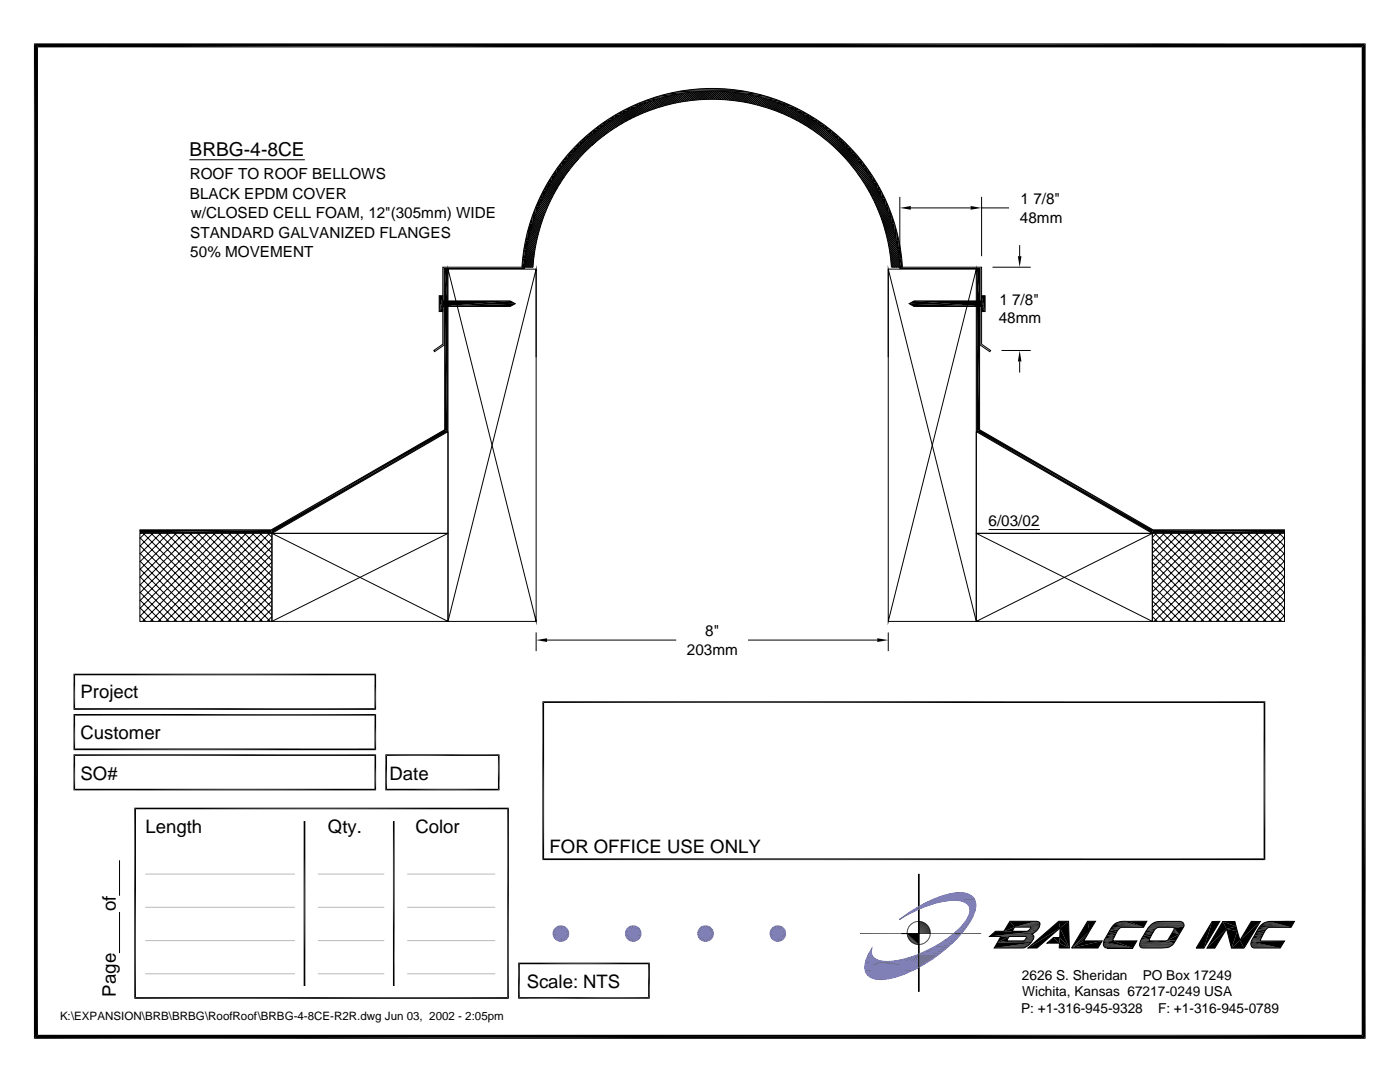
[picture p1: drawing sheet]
<svg xmlns="http://www.w3.org/2000/svg" width="279mm" height="216mm" viewBox="0 0 279 216" stroke-linecap="round" stroke-linejoin="round" font-family="sans-serif">
<defs><g id="words">
<text font-size="3.8" x="37.8" y="31.1">BRBG-4-8CE</text>
<g font-size="3.7">
<text x="16.1" y="139.3">Project</text>
<text x="16.1" y="147.4">Customer</text>
<text x="16.1" y="155.6">SO#</text>
<text x="77.7" y="155.6">Date</text>
<text x="29" y="166.3">Length</text>
<text x="65.4" y="166.3">Qty.</text>
<text x="82.9" y="166.3">Color</text>
<text x="109.7" y="170.2">FOR OFFICE USE ONLY</text>
<text x="23.1" y="181.9" transform="rotate(-90 23.1 181.9)">of</text>
<text x="105.1" y="197.2">Scale: NTS</text>
<text x="23.1" y="198.8" transform="rotate(-90 23.1 198.8)">Page</text>
</g>
<g font-size="3">
<text x="37.9" y="35.6">ROOF TO ROOF BELLOWS</text>
<text x="37.9" y="39.7">BLACK EPDM COVER</text>
<text x="203.7" y="40.7">1 7/8&quot;</text>
<text x="38" y="47.5">STANDARD GALVANIZED FLANGES</text>
<text x="38.1" y="43.6">w/CLOSED CELL FOAM, 12&quot;(305mm) WIDE</text>
<text x="203.5" y="44.4">48mm</text>
<text x="38" y="51.4">50% MOVEMENT</text>
<text x="199.3" y="64.5">48mm</text>
<text x="199.5" y="60.9">1 7/8&quot;</text>
<text x="197.3" y="105">6/03/02</text>
<text x="137.1" y="130.6">203mm</text>
<text x="140.8" y="127">8&quot;</text>
</g>
<g font-size="2.7">
<text x="203.9" y="195.5">2626 S. Sheridan</text>
<text x="228.1" y="195.5">PO Box 17249</text>
<text x="203.8" y="202.1">P: +1-316-945-9328</text>
<text x="204" y="198.8">Wichita, Kansas 67217-0249 USA</text>
<text x="231.1" y="202.1">F: +1-316-945-0789</text>
</g>
<text font-size="2.3" x="12" y="203.6">K:\EXPANSION\BRB\BRBG\RoofRoof\BRBG-4-8CE-R2R.dwg Jun 03, 2002 - 2:05pm</text>
</g></defs>
<g fill="none" stroke="#000" stroke-width=".2">
<path d="M130.7 20l-2.8 2.8-1.3-1.3M130.8 19.9l1.3 1.3M131.1 19.8l1.4 1.3M131.3 19.8l-2.7 2.7M131.4 19.7l1.4 1.3M131.7 19.6l1.4 1.4M131.8 19.6l-2.6 2.6-1.2-1.3M132 19.6l1.4 1.3M132.7 19.4l1.3 1.3M132.9 19.3l-2.5 2.5M132.9 19.3l1.4 1.4M133.3 19.2l1.3 1.4"/>
<path d="M133.4 19.2l-2.4 2.4M133.6 19.2l1.4 1.3M133.9 19.1l-2.3 2.3M133.9 19.1l1.4 1.4M134.2 19l1.4 1.4M134.4 19l-2.3 2.2M134.5 18.9l1.4 1.4M135.4 18.8l-2.2 2.1M135.5 18.8l1.4 1.4M135.8 18.7l-2.1 2.1-1.4-1.3-2.5 2.5M135.8 18.7l1.5 1.4M136 18.2h12.3"/>
<path d="M136.2 18.6l1.4 1.5M136.3 18.6l-2.1 2.1M136.7 18.5l-2 2.1M136.8 18.5l1.5 1.5M137.5 18.5l1.5 1.4M137.6 18.4l-1.9 2M137.7 17.8h8.8M137.9 18.4l1.5 1.5M138.1 18.4l-1.9 1.9M138.2 18.4l1.5 1.5M138.5 18.3l-1.9 1.9-1.4-1.4M138.7 20l-1.5-1.5-2 2"/>
<path d="M139.3 18.3l1.5 1.5M139.4 18.3l-1.9 1.8M139.5 17.7h5.3M139.7 18.2l1.5 1.6M139.8 18.2l-1.8 1.8-1.5-1.4M140 18.2l1.6 1.6M140.2 18.2l-1.8 1.8M140.4 18.2l1.6 1.6M140.6 18.2l-1.8 1.8M140.8 18.2l1.6 1.6M141 18.2l-1.7 1.7M141.1 18.2l1.7 1.6"/>
<path d="M141.4 18.2l-1.7 1.7M141.5 18.2l1.7 1.6M141.8 18.2l-1.7 1.7-1.5-1.6M141.9 18.2l1.7 1.6 1.5-1.5 1.9 1.8M142.2 18.2l-1.7 1.6-1.6-1.5-1.8 1.9M142.3 18.2l1.7 1.7 1.5-1.6M142.6 18.2l-1.7 1.6M142.7 18.2l1.7 1.7M143 18.2l-1.7 1.6M143.1 18.2l1.7 1.7M143.3 18.2l-1.6 1.6M143.5 18.2l1.7 1.7"/>
<path d="M143.7 18.2l-1.6 1.6M143.9 18.2l1.8 1.8M144.1 18.2l-1.6 1.6M144.3 18.2l1.8 1.8M144.4 18.2l-1.5 1.6M144.7 18.2l1.8 1.9M144.8 18.3l-1.5 1.5M145.6 18.3l1.8 1.9M145.9 18.4l-1.5 1.5M146 18.4l1.9 1.9M146.2 18.4l-1.5 1.5M146.4 18.4l2 1.9"/>
<path d="M146.6 18.4l-1.5 1.5M146.9 18.5l1.9 1.9 1.4-1.4M146.9 18.5l-1.5 1.5M147.3 18.5l-1.5 1.5M147.3 18.5l2 2M147.6 18.6l-1.5 1.4M147.8 18.6l2 2 1.4-1.3 2.4 2.4M147.9 18.6l-1.4 1.5M148.2 18.7l2.1 2M148.3 18.7l-1.5 1.4M148.6 18.7l-1.4 1.5M148.7 18.8l2.1 2.1"/>
<path d="M148.9 18.8l-1.4 1.4M149.2 18.8l2.2 2.2 1.3-1.3M149.3 18.8l-1.5 1.5M149.6 18.9l-1.4 1.4M149.7 18.9l2.2 2.2M149.9 19l-1.4 1.4M150.2 19l2.2 2.3M150.5 19.1l-1.3 1.4M150.7 19.2l2.3 2.3M150.9 19.2l-1.4 1.4M151.5 19.3l-1.4 1.4M151.7 19.4l2.5 2.5"/>
<path d="M151.8 19.4l-1.4 1.4M152.1 19.5l-1.4 1.3M152.2 19.6l2.6 2.5M152.4 19.6l-1.3 1.3M152.8 19.7l2.6 2.7M153 19.8l-1.3 1.3M153.3 19.9l-1.3 1.3M153.3 19.9l2.8 2.7M153.6 20l-1.3 1.3M37.8 31.9h23M108.1 39.9l1.2 1.2M108.2 39.6l1.3 1.3"/>
<path d="M108.4 39.3l1.2 1.3M108.5 39.1l1.2 1.2M108.6 38.8l1.3 1.3M108.7 38.6l1.3 1.2M108.9 38.3l1.2 1.3M109 38.1l1.2 1.2M109.1 37.8l1.3 1.2M109.3 37.6l1.2 1.2M109.4 37.3l1.2 1.2M109.6 37.1l1.2 1.2M109.7 36.8l1.2 1.2M109.8 36.6l1.3 1.2"/>
<path d="M109.9 40l-3.1 3.1M110 36.3l1.2 1.2M110.1 36.1l1.2 1.2M110.3 39.2l-3.3 3.3M110.3 35.9l1.2 1.1M110.4 35.6l1.2 1.2M110.6 35.4l1.2 1.2M110.7 38.4l-3.4 3.4M110.7 35.1l1.2 1.2M110.9 34.9l1.2 1.2M111 34.7l1.2 1.2M111.2 34.4l1.2 1.2"/>
<path d="M111.2 37.5l-3.7 3.7M111.4 34.2l1.1 1.2M111.5 34l1.2 1.2M111.7 33.8l1.2 1.1M111.8 36.5l-4 4M111.8 33.5l1.2 1.2M112 33.3l1.2 1.2M112.2 33.1l1.2 1.2M112.4 32.9l1.1 1.1M112.5 32.6l1.2 1.2M112.6 35.3l-4.4 4.5M112.7 32.4l1.2 1.2"/>
<path d="M112.9 32.2l1.1 1.2M113 32l1.2 1.2M113.2 31.8l1.2 1.2M113.4 31.6l1.2 1.1M113.6 31.4l1.1 1.1M113.6 33.9l-5.1 5.1M113.7 31.2l1.2 1.1M113.9 30.9l1.2 1.2M114.1 30.7l1.2 1.2M114.3 30.5l1.2 1.2M114.5 30.3l1.1 1.2M114.7 30.1l1.1 1.2"/>
<path d="M114.9 29.9l1.1 1.2M115 29.7l1.2 1.2M115.2 29.5l1.2 1.2M115.4 29.3l1.2 1.2M115.5 31.6l-6.6 6.6M115.6 29.1l1.2 1.2M115.8 28.3a38.1 38.1 0 0 1 40.1-8.1 38.1 38.1 0 0 1 24.2 33.1h-2.2a35.8 35.8 0 0 0-35.8-33.5 35.8 35.8 0 0 0-35.7 33.5h-2.2a38.2 38.2 0 0 1 11.6-25zM115.8 29l1.2 1.1M116 28.8l1.2 1.1M116.2 28.6l1.2 1.1M116.4 28.4l1.2 1.1M116.6 28.2l1.2 1.2"/>
<path d="M116.8 28l1.2 1.2M116.9 27.9l-2.6 2.6M117 27.8l1.2 1.2M117.2 27.6l1.2 1.2M117.4 27.5l1.2 1.1M117.6 27.3l1.2 1.1M117.8 27.1l1.2 1.2M118 26.9l1.2 1.2M118.3 26.7l1.1 1.2M118.5 26.6l1.1 1.1M118.7 26.4l1.1 1.2M118.9 26.2l1.2 1.2"/>
<path d="M119.1 26.1l1.2 1.1M119.3 25.9l-6.9 6.9M119.3 25.9l1.2 1.2M119.6 25.7l1.1 1.2M119.8 25.5l1.2 1.2M120 25.4l1.2 1.2M120.2 25.2l1.2 1.2M120.5 25.1l1.1 1.1M120.7 24.9l1.2 1.2M120.7 24.9l-9.4 9.4M120.9 24.7l1.2 1.2M121.1 24.6l1.2 1.2"/>
<path d="M121.4 24.4l1.2 1.2M121.6 24.3l1.2 1.2M121.9 24.1l1.1 1.2M121.9 24.1l-11.4 11.3M122.1 24l1.2 1.2M122.3 23.8l1.2 1.2M122.6 23.7l1.2 1.2M122.8 23.5l1.2 1.2M122.9 23.5l-13 12.9M123 23.4l1.2 1.2M123.3 23.2l1.2 1.2M123.5 23.1l1.3 1.2"/>
<path d="M123.8 22.9l1.2 1.3M123.8 22.9l-14.4 14.5M124 22.8l1.2 1.2M124.3 22.7l1.2 1.2M124.5 22.5l1.3 1.2M124.7 22.5l-6.6 6.6M124.8 22.4l1.2 1.2M125.1 22.3l1.2 1.2M125.3 22.1l1.2 1.3M125.5 22.1l-5.1 5.1M125.6 22l1.2 1.2M125.8 21.9l1.3 1.2"/>
<path d="M126.1 21.8l1.2 1.2M126.2 21.7l-4.4 4.4M126.4 21.6l1.2 1.3M126.9 21.4l1.2 1.2M126.9 21.4l-4 4M127.2 21.3l1.2 1.2M127.4 21.2l1.3 1.2M127.6 21.1l-3.7 3.7M127.7 21l1.3 1.3M128.5 20.7l1.3 1.3M128.8 20.6l1.3 1.3M128.9 20.6l-3.2 3.2"/>
<path d="M129.1 20.5l1.3 1.3M129.4 20.4l1.3 1.3M129.5 22.1l-1.2-1.3-3.5 3.4M129.5 20.3l-3.1 3.1M129.7 20.3l1.3 1.3M130 20.2l1.3 1.3M130.1 20.2l-2.9 2.9M130.3 20.1l1.3 1.3M130.5 20l1.3 1.3M136.3 20.3l-1.4-1.4-2.2 2.2M153.8 21.7l1.2-1.3 3.2 3.2M153.9 20l-1.3 1.4"/>
<path d="M153.9 20.1l2.9 2.8M154.2 20.2l-1.3 1.2M154.5 20.3l-1.3 1.2M154.5 20.3l3 3M154.7 20.3l-1.2 1.3M155.3 20.6l-1.3 1.2M155.6 20.7l-1.3 1.2M155.7 20.7l3.3 3.3M155.9 20.8l-1.3 1.2M156.1 20.9l-1.2 1.2M156.4 21l3.5 3.5M156.4 21l-1.2 1.3"/>
<path d="M156.7 21.1l-1.3 1.3M157 21.2l-1.3 1.3M157 21.3l3.9 3.8M157.2 21.3l-1.2 1.3M157.5 21.5l-1.2 1.2M157.7 21.6l4.2 4.2M157.8 21.6l-1.3 1.2M158.1 21.7l-1.3 1.2M158.3 21.8l-1.2 1.3M158.5 21.9l4.7 4.8M158.6 22l-1.2 1.2M158.8 22.1l-1.2 1.2"/>
<path d="M159.1 22.2l-1.2 1.3M159.2 22.3l5.8 5.7 1.1-1.2M159.3 22.4l-1.2 1.2M159.6 22.5l-1.2 1.2M159.9 22.6l-1.3 1.2M160.1 22.7l15 15-1.3 1.2M160.1 22.8l-1.2 1.2M160.4 22.9l-1.2 1.2M160.6 23l-1.2 1.2M160.9 23.2l-1.2 1.2M161 23.2l13.6 13.7M161.1 23.3l-1.2 1.2"/>
<path d="M161.4 23.5l-1.3 1.2M161.6 23.6l-1.2 1.2M161.8 23.7l-1.2 1.3M161.9 23.8l12.1 12.1M162.1 23.9l-1.2 1.2M162.3 24l-1.2 1.3M162.5 24.2l-1.1 1.2M162.8 24.4l-1.2 1.1M163 24.5l-1.2 1.2M163 24.5l10.3 10.3-1.2 1.2M163.2 24.7l-1.1 1.1M163.5 24.8l-1.2 1.2"/>
<path d="M163.7 25l-1.2 1.2M163.9 25.1l-1.1 1.2M164.1 25.3l-1.1 1.2M164.3 25.4l8.1 8.1M164.4 25.5l-1.2 1.1M164.6 25.6l-1.2 1.2M164.8 25.8l-1.1 1.2M165 26l-1.1 1.2M165.3 26.1l-1.2 1.2M165.5 26.3l-1.2 1.2M165.7 26.5l-1.2 1.2M165.9 26.7l-1.2 1.1"/>
<path d="M166.1 26.8l4.9 4.9M166.3 27l-1.1 1.2M166.5 27.2l-1.1 1.2M166.8 27.4l-1.2 1.1M167 27.6l-1.2 1.1M167.2 27.7l-1.2 1.2M167.4 27.9l-1.2 1.2M167.6 28.1l-1.2 1.2M167.8 28.3l-1.2 1.2M168 28.5l-1.2 1.2M168.2 28.7l-1.2 1.1M168.4 28.9l-1.2 1.1"/>
<path d="M168.6 29.1l-1.2 1.1M168.8 29.3l-1.2 1.1M169 29.4l-1.2 1.2M169.1 29.7l-1.1 1.1M169.3 29.8l-1.1 1.2M169.5 30l-1.1 1.2M169.7 30.2l-1.1 1.2M169.8 32.8l5.7 5.8M169.9 30.4l-1.2 1.2M170.1 30.6l-1.2 1.2M170.3 30.9l-1.2 1.1M170.4 31.1l-1.1 1.1"/>
<path d="M170.6 31.3l-1.1 1.1M170.8 31.5l-1.2 1.2M171 31.7l-1.2 1.2M171.1 34.6l4.8 4.7M171.2 31.9l-1.2 1.2M171.3 32.1l-1.1 1.2M171.5 32.3l-1.2 1.2M171.7 32.6l-1.2 1.1M171.8 32.8l-1.1 1.2M172 33l-1.2 1.2M172 35.8l4.3 4.3M172.2 33.2l-1.2 1.2"/>
<path d="M172.3 33.4l-1.1 1.2M172.5 33.7l-1.2 1.1M172.7 33.9l-1.2 1.2M172.7 36.9l3.9 3.9-1.3 1.3M172.8 34.1l-1.2 1.2M173 34.3l-1.2 1.2M173.1 34.6l-1.1 1.2M173.2 37.9l3.6 3.5M173.5 35l-1.2 1.2M173.6 35.3l-1.2 1.2M173.7 38.7l3.4 3.4M173.8 35.5l-1.2 1.2"/>
<path d="M173.9 35.8l-1.2 1.2M174.1 36l-1.2 1.2M174.2 39.5l3.1 3.2M174.2 36.2l-1.2 1.2M174.3 36.5l-1.2 1.2M174.5 36.7l-1.2 1.2M174.6 37l-1.2 1.2M174.8 37.2l-1.2 1.2M174.9 37.5l-1.2 1.2M175.2 38l-1.2 1.2M175.3 38.2l-1.2 1.2M175.5 38.5l-1.3 1.2"/>
<path d="M175.6 38.7l-1.3 1.3M175.7 39l-1.2 1.2M175.9 39.2l-1.3 1.3M176 39.5l-1.3 1.2M176.1 39.8l-1.2 1.2 2.9 2.9M179.6 39.3v11.8M195.9 39.3v11.8M87.7 59h.7v1h13.4l1 .6-1 .6h-13.4v1h-.7zM88.4 53.3h16.3v.3h-16.1v15.2l-1.9 1.4-.1-.3 1.8-1.2zM89.4 53.7h17.6v70.3l-17.6-70.3v70.3M104.7 53.3a37.5 37.5 0 0 1 37.4-35.1 37.5 37.5 0 0 1 37.5 35.1M104.7 53.2l.1 .1"/>
<path d="M104.7 52.8l.5 .5M104.8 52.5l.8 .8M104.8 51.7l1.6 1.6M104.9 51.4l1.5 1.5M104.9 51.1l1.5 1.5M104.9 50.7l1.5 1.5M105 50.4l1.5 1.5M105.1 50l1.4 1.5-1.8 1.8M105.1 49.7l1.5 1.5M105.2 49.4l1.4 1.4M105.2 49l1.5 1.5M105.3 48.7l1.4 1.4-1.9 2 1.2 1.2"/>
<path d="M105.3 48.4l1.5 1.4M105.4 48l1.4 1.5M105.5 47.7l1.4 1.4M105.5 47.4l1.4 1.4M105.6 47.1l1.4 1.4M105.7 46.8l1.4 1.4M105.8 46.5l1.3 1.4M105.8 46.2l1.4 1.3M105.9 45.8l1.4 1.4M106 45.6l1.4 1.3M106.1 45.3l1.3 1.3M106.2 45l1.3 1.3"/>
<path d="M106.3 44.6l1.3 1.4M106.4 53.2l-.1 .1M106.4 44.4l1.3 1.3M106.4 52.8l-.5 .5M106.4 52.4l-.9 .9M106.4 44.1l1.4 1.3M106.5 51.9l-1.4 1.4M106.6 43.8l1.3 1.3-2.4 2.3M106.6 51.1l-1.9 1.8M106.6 50.6l-1.8 1.9M106.7 43.5l1.3 1.3M106.7 43.2l1.4 1.3"/>
<path d="M106.8 49.7l-2 1.9M106.8 42.9l1.4 1.3M106.9 49.2l-2 2M107 48.7l-2.1 2.1M107 42.6l1.2 1.3M107.1 48.2l-2.1 2.1M107.1 42.3l1.3 1.3M107.2 42.1l1.3 1.2-2.6 2.6M107.2 47.8l-2.1 2M107.3 47.2l-2.2 2.2M107.3 41.8l1.3 1.3M107.4 41.5l1.3 1.3"/>
<path d="M107.4 46.7l-2.2 2.2M107.5 41.2l1.3 1.3M107.5 46.2l-2.2 2.2M107.6 41l1.3 1.2M107.7 45.7l-2.3 2.2M107.7 40.7l1.3 1.3M107.9 40.4l1.2 1.3M108 40.2l1.2 1.2-2.8 2.8M108.1 44.5l-2.5 2.4M108.2 43.9l-2.4 2.5M108.7 42.7l-2.6 2.7M108.9 42.1l-2.7 2.7"/>
<path d="M109.5 40.7l-2.9 3M174.5 40.3l3 3M175.2 41.7l2.7 2.8-1.3 1.4M175.7 43l2.6 2.6M175.9 43.6l2.5 2.5M176.1 44.2l2.4 2.5-1.3 1.3M176.2 40l-1.2 1.3M176.3 44.8l2.4 2.4M176.3 40.3l-1.2 1.3M176.5 40.6l-1.3 1.2M176.5 45.3l2.3 2.4M176.6 45.9l2.3 2.3"/>
<path d="M176.7 41.1l-1.3 1.3 2.7 2.6M176.8 46.4l2.2 2.2M176.8 41.4l-1.3 1.3M176.9 46.9l2.2 2.2M176.9 41.7l-1.3 1.2M177 41.9l-1.3 1.3M177 47.5l2.2 2.1M177.1 42.2l-1.2 1.3M177.1 48l2.1 2M177.2 42.5l-1.2 1.3M177.2 48.5l2.1 2M177.3 48.9l2 2"/>
<path d="M177.4 42.8l-1.3 1.3M177.4 49.4l2 2M177.5 43.1l-1.4 1.3M177.5 49.9l2 1.9M177.6 43.3l-1.3 1.4M177.7 50.8l1.8 1.9-.6 .6M177.7 43.6l-1.4 1.4M177.7 51.2l1.9 1.9M177.8 43.9l-1.4 1.4M177.8 52.1l1.2 1.2M177.8 52.5l.8 .8M177.9 44.2l-1.4 1.4"/>
<path d="M177.9 53l.3 .3M178 44.8l-1.3 1.4M178.1 45.1l-1.3 1.4M178.2 45.4l-1.3 1.4M178.3 45.7l-1.4 1.4M178.4 46l-1.4 1.4M178.5 46.3l-1.4 1.4M178.6 47l-1.4 1.3M178.7 47.3l-1.4 1.4M178.8 47.6l-1.4 1.4M178.8 47.9l-1.4 1.4M178.9 48.2l-1.4 1.5"/>
<path d="M179 48.6l-1.5 1.4M179 48.9l-1.4 1.4 1.9 2M179.1 49.2l-1.5 1.5M179.1 49.6l-1.4 1.4M179.2 49.9l-1.5 1.5M179.2 50.2l-1.4 1.5 1.6 1.6M179.3 50.5l-1.5 1.5M179.3 50.9l-1.5 1.5M179.4 51.2l-1.5 1.6M179.4 51.6l-1.5 1.5M179.5 51.9l-1.4 1.4M179.5 52.3l-1 1"/>
<path d="M179.6 53l-.3 .3M179.6 53.3h16.3v15.4l1.8 1.2-.2 .3-1.9-1.4v-15.2h-16zM181.8 41.5h11.9M194.8 53.7h-17.5v70.3l17.5-70.3v70.3M195 53.7h.5v32l34.6 20h26.2v.6h-26.3l-35-20.2zM195.9 41.5h5.5M198.1 53.3h7.6M203.5 48.9v2.2M107 71.3v-17.6l-17.6 70.3M177.3 71.3v-17.6l17.5 70.3M181.4 60.6l1-.6h13.5v-1h.7v3.2h-.7v-1h-13.5zM199.9 69.9h5.8"/>
<path d="M203.5 72.1v2.2M194.8 86.1l35.2 20.3h-35.2zM27.9 106.4h26.4v17.6h-26.4zM27.9 105.7h26.2l34.7-20v-32h.5v32.4l-35 20.2h-26.4zM27.9 107.3l16.7 16.7M27.9 108.8l15.2 15.2M27.9 110.4l13.6 13.6M27.9 112l12.1 12M27.9 113.5l10.5 10.5M27.9 115.1l9 8.9M27.9 116.6l7.4 7.4M27.9 118.2l5.8 5.8"/>
<path d="M27.9 119.7l4.3 4.3M28.6 106.4l17.6 17.6M28.9 106.4l-1 1M30.2 106.4l17.5 17.6M30.5 106.4l-2.6 2.6M31.7 106.4l17.6 17.6M32 106.4l-4.1 4.2M33.3 106.4l17.5 17.6M33.6 106.4l-5.7 5.7M34.8 106.4l17.6 17.6M35.2 106.4l-7.3 7.2M36.4 106.4l17.5 17.6"/>
<path d="M36.7 106.4l-8.8 8.8M37.9 106.4l16.4 16.4M38.2 106.4l-10.3 10.4M39.5 106.4l14.8 14.8M39.8 106.4l-11.9 11.9M41 106.4l13.3 13.3M41.4 106.4l-13.5 13.5M42.6 106.4l11.7 11.7M42.9 106.4l-15 15M44.1 106.4l10.2 10.2M44.5 106.4l-16.6 16.6M45.7 106.4l8.6 8.6"/>
<path d="M46 106.4l-17.6 17.6M47.2 106.4l7.1 7.1M47.6 106.4l-17.6 17.6M48.8 106.4l5.5 5.5M49.1 106.4l-17.5 17.6M50.3 106.4l4 3.9M50.7 106.4l-17.6 17.6M51.9 106.4l2.4 2.4M52.2 106.4l-17.5 17.6M53.4 106.4l.9 .8M53.8 106.4l-17.6 17.6M54.3 106.4l35.1 17.6h-35.1v-17.6h35.1v17.6"/>
<path d="M54.3 106.4l35.1-20.3v20.3zM54.3 107.5l-16.5 16.5M54.3 109l-15 15M54.3 110.6l-13.4 13.4M54.3 112.1l-11.9 11.9M54.3 113.7l-10.3 10.3M54.3 115.3l-8.8 8.7M54.3 116.8l-7.2 7.2M54.3 118.4l-5.7 5.6M54.3 119.9l-4.1 4.1M89.4 106.4l-35.1 17.6M194.8 106.4l35.2 17.6"/>
<path d="M230 106.4h26.3v17.6h-26.3zM230 106.4l-35.2 17.6h35.2v-17.6h-35.2v17.6M230 107.5l16.5 16.5M230 109l14.9 15M230 110.6l13.4 13.4M230 112.1l11.8 11.9M230 113.7l10.3 10.3M230 115.3l8.7 8.7M230 116.8l7.2 7.2M230 118.4l5.6 5.6M230 119.9l4.1 4.1M230.5 106.4l17.6 17.6"/>
<path d="M230.8 106.4l-.8 .8M232 106.4l17.6 17.6M232.4 106.4l-2.4 2.4M233.6 106.4l17.5 17.6M233.9 106.4l-3.9 3.9M235.1 106.4l17.6 17.6M235.5 106.4l-5.5 5.5M236.7 106.4l17.6 17.6M237 106.4l-7 7.1M238.2 106.4l17.6 17.6M238.6 106.4l-8.6 8.6M239.8 106.4l16.5 16.6"/>
<path d="M240.1 106.4l-10.1 10.2M241.3 106.4l15 15M241.7 106.4l-11.7 11.7M242.9 106.4l13.4 13.5M243.2 106.4l-13.2 13.3M244.5 106.4l11.8 11.9M244.8 106.4l-14.8 14.8M246 106.4l10.3 10.4M246.3 106.4l-16.3 16.4M247.6 106.4l8.7 8.8M247.9 106.4l-17.6 17.6M249.1 106.4l7.2 7.2"/>
<path d="M249.4 106.4l-17.5 17.6M250.7 106.4l5.6 5.7M251 106.4l-17.6 17.6M252.2 106.4l4.1 4.2M252.6 106.4l-17.6 17.6M253.8 106.4l2.5 2.6M254.1 106.4l-17.6 17.6M255.3 106.4l1 1M255.7 106.4l-17.6 17.6M256.3 107.3l-16.7 16.7M256.3 108.8l-15.1 15.2M256.3 110.4l-13.6 13.6"/>
<path d="M256.3 112l-12 12M256.3 113.5l-10.4 10.5M256.3 115.1l-8.9 8.9M256.3 116.6l-7.3 7.4M256.3 118.2l-5.8 5.8M256.3 119.7l-4.2 4.3M27.9 121.3l2.7 2.7M27.9 122.8l1.2 1.2M54.3 121.5l-2.5 2.5M54.3 123l-1 1M89.4 124h17.6M107 126.2v3.7"/>
<path d="M109.2 127.7h25.8M149.3 127.7h25.8M177.3 124h17.5M177.3 126.2v3.7M230 121.5l2.5 2.5M230 123l.9 1M256.3 121.3l-2.7 2.7M256.3 122.8l-1.1 1.2M183.3 174.5h.1v23.3h-.1zM183.4 174.5v6.4M183.4 181.4v7.1M183.4 190.4v7.4"/>
<path d="M197.5 186.9l1.2-1.1h1.6l1.2-2h5.3a.69 .69 0 0 1 .7 .4 .69 .69 0 0 1-.1 .8l-.4 .6-1.1 .8 .1 .1a.7 .7 0 0 1 0 1.2l-.8 .9-.8 .5-6 .1 1.3-2.3zM197.5 186.8h8.8M198.4 189.1h6.2M198.7 185.8h8.1M200.3 185.8h4.6M201.4 186.9h3.4a.84 .84 0 0 1-.6 .8h-3.3zM202.5 184.9h5M204.6 189.1l-6.2 .1M220.5 189.1h5.6M220.6 189.1h5.5M221.8 185.1h2.1M221.9 185h6.3"/>
<path d="M222.2 187.7h4.7M225.3 183.8h3.6M227.4 188.8h6.4M227.4 188.6h6.6M227.4 188.5h6.7M227.5 188.2h6.8M227.5 188.9h5.9M227.5 188.9h6M227.5 188.8h6.1M227.7 189.1h5.4M227.9 189.1h4.5M229.2 185.1h2.1"/>
<path d="M229.2 184.9h7.1M229.4 184.8h6.9M229.6 184.7h6.7M229.6 184.6h6.7M229.8 184.5h6.5M229.8 184.4h6.5M230 184.4h6.3M230 184.2h6.2M230.2 184.2h6M230.2 184.1h5.9M230.4 184h5.7M230.7 183.9h5.2"/>
<path d="M231 183.9h4.8M233.1 189.1h-5.3M233.4 189h-5.8M244 183.9h2.4l1.1 3.7 2.2-3.7h1.8l-3.2 5.3h-2.5l-1-3.8-2.4 3.8h-1.5zM249.7 187.8h6.6M249.9 189.1h5.6M250.1 189.1h5.4M251.2 185.1h2.1M251.4 185h6.3M251.7 184.6a2.72 2.72 0 0 1 2-.7h4.6l-.6 1.1-4.5 .1a4.4 4.4 0 0 0-1.6 2.6l4.7 .1-.8 1.4h-4.8a.92 .92 0 0 1-1-.4 .92 .92 0 0 1 .1-1.1l1.4-2.5zM253.3 183.9h5"/>
</g>
<g fill="#000">
<path d="M6.8 8.7h265.7l-264.9 .8zM7.6 9.5l264.9-.8-.7 .8zM127.5 20.6l1.7-.7 1.4 .1zM127.5 20.6l3.1-.6-1.7 .6zM129.2 19.9l1.6-.5 1.6 .1zM129.2 19.9l3.2-.4-1.8 .5zM130.8 19.4l1.7-.5 1.6 .1zM150.2 19l1.5-.1 1.7 .5zM151.9 19.5l3.2 .4-1.5 .1zM151.9 19.5l1.5-.1 1.7 .5zM153.6 20l3.2 .6h-1.5zM153.6 20l1.5-.1 1.7 .7z"/>
<path d="M271.8 9.5l.7 197.8-.7-.8zM272.5 8.7v198.6l-.7-197.8zM107.6 39.7l-.1 1.4-.6 .2zM107.6 39.7l.7-.2-.8 1.6zM108.4 38.1l-.1 1.4-.7 .2zM108.4 38.1l.7-.2-.8 1.6zM109.2 36.6l-.1 1.3-.7 .2zM109.2 36.6l.8-.3-.9 1.6zM110.2 35.1l-.2 1.2-.8 .3zM110.2 35.1l.8-.3-1 1.5zM111.1 33.6l-.1 1.2-.8 .3zM111.1 33.6l.9-.2-1 1.4z"/>
<path d="M112.2 32.2l-.2 1.2-.9 .2zM112.2 32.2l.9-.3-1.1 1.5zM113.3 30.8l-.2 1.1-.9 .3zM113.3 30.8l1-.2-1.2 1.3zM114.5 29.5l-.2 1.1-1 .2zM114.5 29.5l1-.2-1.2 1.3zM115.8 28.3l-.3 1-1 .2zM115.8 28.3l1-.3-1.3 1.3zM115.8 28.3l1.3-1.2-.3 .9zM117.1 27.1l1-.3-1.3 1.2zM117.1 27.1l1.3-1.1-.3 .8zM118.4 26l1.1-.3-1.4 1.1z"/>
<path d="M118.4 26l1.4-1.1-.3 .8zM119.8 24.9l1.2-.2-1.5 1zM119.8 24.9l1.5-1-.3 .8zM121.3 23.9l1.2-.2-1.5 1zM121.3 23.9l1.5-1-.3 .8zM122.8 22.9l1.3-.1-1.6 .9zM122.8 22.9l1.5-.8-.2 .7zM124.3 22.1l1.3-.1-1.5 .8zM124.3 22.1l1.6-.8-.3 .7zM125.9 21.3l1.4-.1-1.7 .8zM125.9 21.3l1.6-.7-.2 .6zM127.5 20.6h1.4l-1.6 .6z"/>
<path d="M155.3 20.6h1.5l.2 .6zM156.8 20.6l1.6 .7-1.4-.1zM157 21.2l1.4 .1 .2 .7zM158.4 21.3l1.5 .8-1.3-.1zM158.6 22l1.3 .1 .3 .7zM159.9 22.1l1.6 .8-1.3-.1zM160.2 22.8l1.3 .1 .3 .8zM161.5 22.9l1.5 1-1.2-.2zM161.8 23.7l1.2 .2 .3 .8zM163 23.9l1.4 1-1.1-.2zM163.3 24.7l1.1 .2 .3 .8zM164.4 24.9l1.4 1.1-1.1-.3z"/>
<path d="M164.7 25.7l1.1 .3 .3 .8zM165.8 26l1.4 1.1-1.1-.3zM166.1 26.8l1.1 .3 .3 .9zM167.2 27.1l1.3 1.2-1-.3zM167.5 28l1 .3 .3 1zM168.5 28.3l1.2 1.2-.9-.2zM168.8 29.3l.9 .2 .3 1.1zM169.7 29.5l1.2 1.3-.9-.2zM170 30.6l.9 .2 .3 1.1zM170.9 30.8l1.1 1.4-.8-.3zM171.2 31.9l.8 .3 .3 1.2zM172 32.2l1.1 1.4-.8-.2z"/>
<path d="M172.3 33.4l.8 .2 .2 1.2zM173.1 33.6l1 1.5-.8-.3zM173.3 34.8l.8 .3 .2 1.2zM174.1 35.1l.9 1.5-.7-.3zM174.3 36.3l.7 .3 .2 1.3zM175 36.6l.9 1.5-.7-.2zM175.2 37.9l.7 .2 .1 1.4zM175.9 38.1l.8 1.6-.7-.2zM176 39.5l.7 .2v1.4zM176.7 39.7l.7 1.6-.7-.2zM87.7 59h.7l-.7 3.2zM88.4 59v1l-.7 2.2z"/>
<path d="M88.8 53.7l.5 6.3h-.5zM88.8 53.7h.5v6.3zM104.3 51.6l.4 1.7h-.5zM104.5 49.8l.3 1.7-.5 .1zM104.3 51.6l.5-.1-.1 1.8zM104.9 48.1l.2 1.6-.6 .1zM104.5 49.8l.6-.1-.3 1.8zM105.2 46.4l.2 1.6-.5 .1zM104.9 48.1l.5-.1-.3 1.7zM105.7 44.6l.1 1.6-.6 .2zM105.2 46.4l.6-.2-.4 1.8zM106.3 43v1.5l-.6 .1z"/>
<path d="M105.7 44.6l.6-.1-.5 1.7zM106.3 43l.6-.2-.6 1.7zM106.9 41.3v1.5l-.6 .2zM106.9 41.3l.6-.2-.6 1.7zM176.7 41.1l.7 .2v1.5zM177.4 41.3l.6 1.7-.6-.2zM177.4 42.8l.6 .2-.1 1.5zM177.9 44.5l.6 .1-.1 1.6zM178 43l.5 1.6-.6-.1zM178.4 46.2l.6 .2-.1 1.6zM178.5 44.6l.5 1.8-.6-.2zM178.9 48l.5 .1-.2 1.6z"/>
<path d="M179 46.4l.4 1.7-.5-.1zM179.2 49.7l.5 .1-.3 1.7zM179.4 51.5l.6 .1-.4 1.7zM179.4 48.1l.3 1.7-.5-.1zM179.7 49.8l.3 1.8-.6-.1zM180 51.6l.1 1.7h-.5zM179.6 41.5l2.2-.4v.7zM193.7 41.1l2.2 .4-2.2 .3zM195 53.7l.5 6.3h-.5zM195.9 59l.7 3.2-.7-2.2zM195.9 59h.7v3.2zM203.1 51.1h.8l-.4 2.2z"/>
<path d="M88.4 61.2v1h-.7zM88.4 60h13.4l-13.4 1.2zM88.4 60v1.2l-.7 1zM88.8 61.2l.5 24.9-.5-.4zM88.8 61.2h.5v24.9zM88.4 61.2l13.4-1.2 1 .6zM88.4 61.2l14.4-.6-1 .6zM181.4 60.6l14.5 .6h-13.5zM181.4 60.6l1-.6 13.5 1.2zM195 61.2l.5 24.5-.5 .4zM195 61.2h.5v24.5zM195 53.7h.5v6.3z"/>
<path d="M195.9 61.2l.7 1h-.7zM182.4 60h13.5v1.2zM195.9 60l.7 2.2-.7-1zM203.5 69.9l.4 2.2h-.8zM54.1 105.7l34.7-20 .5 .4zM54.1 105.7l35.2-19.6-35 20.2zM195 86.1l35.1 19.6-.1 .6zM195 86.1l.5-.4 34.6 20zM27.9 105.7h26.2l-26.2 .6zM27.9 106.3l26.2-.6 .2 .6zM230.1 105.7l26.2 .6h-26.3zM230.1 105.7h26.2v.6z"/>
<path d="M107 127.7l2.2-.3v.7zM175.1 127.4l2.2 .3-2.2 .4zM183.3 188.3l.1 .2zM183.3 188.5l.1 1.9h-.1zM183.3 186.3h.1zM183.3 180.9l.1 .5-.1 .1zM183.3 183.9h.1zM183.3 188.5h.1zM183.3 188.5h.1v1.9zM183.3 180.9l.1-.1v.6zM197.5 186.9l1.2-1.1h8.1zM199.1 188l6.6 .2-7.3 1z"/>
<path d="M199.7 186.9h1.7l-2.3 1.1zM199.1 188l2.3-1.1-.5 .8zM201.5 183.8h5.2l-4.2 1.2zM201.5 183.8l1 1.2-2.2 .8zM200.3 185.8l2.2-.8-.5 .8zM202.5 185l4.3-1.2zM204.3 187.7l1.6 .2zM204.3 187.7h1.7zM204.6 187.5h1.5l-1.7 .1zM204.7 187.3l1.5 .1-1.6 .1zM204.8 186.9l1.5 .1h-1.4zM204.8 187.2l1.5 .1h-1.6z"/>
<path d="M204.9 187h1.4l-1.5 .2zM198.4 189.2l6.7-.5zM205 185.8h1.8zM198.4 189.2l6.8-.6zM205.1 185.8l.2-.2 1.5 .2zM198.4 189.2l6.9-.7zM198.4 189.2l7.1-.8zM205.5 185.5h1.6l-1.8 .1zM198.4 189.2l7.2-.9-.1 .1zM205.6 185.3l1.6 .1-1.7 .1zM205.7 185.1l1.6 .2h-1.7zM205.7 185h1.7l-1.7 .1z"/>
<path d="M198.4 189.2l7.3-1-.1 .1zM197.5 186.9l8.5-.4zM204.3 187.7h1.7l-.1 .2zM204.4 187.6l1.7-.1-.1 .2zM204.6 187.5l1.6-.1-.1 .1zM197.5 186.9l8.7-.7-.3 .2zM204.7 187.3h1.6l-.1 .1zM204.8 187.2l1.5-.1v.2zM204.8 187.2l1.5-.2v.1zM204.8 186.9l1.5-.1v.2zM197.5 186.9l9-.9-.3 .2zM197.5 186.9l9.1-1z"/>
<path d="M197.5 186.9l9.3-1.1zM204.9 185.8h1.9zM202.5 185l4.5-1.1zM205.3 185.6h1.7l-.2 .2zM202.5 185l4.6-1.1zM205.3 185.6l1.8-.1-.1 .1zM202.5 185l4.7-1.1zM205.5 185.5l1.7-.1-.1 .1zM202.5 185l4.8-1zM205.6 185.3h1.7l-.1 .1zM202.5 185l4.9-1zM205.7 185.1h1.6v.2z"/>
<path d="M205.7 185.1l1.7-.1-.1 .1zM202.5 185l5-.9zM205.5 185l2-.2zM205.6 185l1.9-.2zM205.7 185l1.8-.2-.1 .2zM202.5 185l5-.9 .1 .1zM202.5 185l5-.5v.2zM202.5 185l5.1-.6-.1 .1zM202.5 185l5.1-.8v.2zM209 188.2l1.2-1.1 1.2 1.1zM211.3 183.8h2l-1.7 1.4zM205.1 189.2l6.2-5.4 .3 1.4z"/>
<path d="M211.4 188.2l2 1h-2zM210.2 187.1h1.3l-.1 1.1zM211.5 187.1l1.9 2.1-2-1zM205.1 189.2l6.5-4-4.6 4zM211.6 185.2l1.8 4-1.9-2.1zM211.6 185.2l1.7-1.4 .1 5.4zM213.9 189.2l2.4-1.5h3.7zM213.9 189.2l3-2.4-.6 .9zM217 183.8l.4 2-3.5 3.4zM213.9 189.2l3.5-3.4-.5 1zM217 183.8h1.6l-1.2 2zM213.9 189.2l6.1-1.5-.9 1.5z"/>
<path d="M220.2 188.5l5.9 .7-5.9-.6zM220.2 188.4l5.9 .8-5.9-.7zM220.2 188.3l5.9 .9-5.9-.8zM220.2 188.6l5.9 .6-5.8-.4zM220.2 188.1l5.9 1.1-5.9-.9zM220.3 187.9l5.8 1.3-5.9-1.1zM220.3 187.7h1.9l-1.9 .2zM220.4 187.5h1.7l-1.8 .2zM220.6 187.2l1.6 .1-1.8 .2zM220.6 189.1h.3zM220.9 186.7l1.5 .3-1.8 .2zM221.2 186.2h1.5l-1.8 .5z"/>
<path d="M221.5 185.7l1.4 .2-1.7 .3zM221.6 185.4h1.7l-1.8 .3zM221.8 185.2l1.6 .1-1.8 .1zM220.3 187.7l1.8-.1 .1 .1zM220.3 187.7l1.8-.2v.1zM220.3 187.9l1.9-.2 3.9 1.5zM220.4 187.5l1.8-.2-.1 .2zM222.3 184.5l5.9 .5-6.1-.3zM220.6 187.2l1.8-.2-.2 .3zM222.3 184.5l.2-.1 5.7 .6zM220.9 186.7l1.6-.1-.1 .4zM222.5 184.4l.2-.2 5.5 .8z"/>
<path d="M220.9 186.7l1.8-.5-.2 .4zM222.7 184.2l5.5 .8zM221.2 186.2l1.7-.3-.2 .3zM222.8 184.1l5.4 .9zM221.5 185.7l1.6-.2-.2 .4zM222.9 184.1l.3-.1 5 1zM221.5 185.7l1.8-.3-.2 .1zM221.6 185.4l1.8-.1-.1 .1zM221.8 185.2h1.7l-.1 .1zM223.2 184l.3-.1 4.7 1.1zM221.8 185.2l1.9-.1zM223.5 183.9l4.7 1.1z"/>
<path d="M223.7 183.9h.3zM223.7 183.9h.3l4.2 1.1zM224 183.9h1.3zM224 183.9h1.3l2.9 1.1zM222.2 187.7h4.7l-.8 1.5zM227.6 187.7h2l-2 .2zM227.7 187.5h1.6l-1.7 .2zM227.9 187.1l1.5 .3-1.7 .1zM228.2 186.7l1.5 .1-1.8 .3zM228.5 186.2l1.5 .1-1.8 .4zM228.7 185.7h1.6l-1.8 .5zM225.3 183.9l3.6-.1-.7 1.2z"/>
<path d="M228.9 185.5l1.5 .1-1.7 .1zM229.1 185.3l1.5 .1-1.7 .1zM229.2 185l1.9 .1zM229.2 185l1.8 .1-1.9 .2zM227.6 187.7l1.8-.1zM227.6 187.7h1.8zM227.7 187.5l1.7-.1zM227.6 187.7h2zM229.4 187.7h.2zM227.6 187.9l2-.2 4.7 .6zM227.9 187.1l1.8-.3-.3 .6zM228.2 186.7l1.8-.4-.3 .5z"/>
<path d="M228.5 186.2l1.7-.3-.2 .4zM228.5 186.2l1.8-.5-.1 .2zM228.7 185.7l1.7-.1-.1 .1zM228.9 185.5l1.7-.1-.2 .2zM229.1 185.3h1.6l-.1 .1zM229.1 185.3l1.8-.1zM229.1 185.3l1.9-.2zM231.8 189.2l.2-.1zM232.7 187.7l1.6 .6zM232.9 187.7l.2-.1h1.5zM234 186l1.3 .5-2.2 1.1zM234.1 185.8l1.2 .7-1.3-.5z"/>
<path d="M234.2 185l.1 .2zM234.2 185.7l1.1 .8-1.2-.7zM232.5 187.7l1.8 .6zM232.4 187.7l1.9 .6zM229.8 187.7h2.6l1.9 .6zM229.6 187.7l4.7 .6zM234.3 185.5l1 1-1.1-.8zM234.3 185.5l1 1zM234.3 185.4l1 1.1zM234.3 185.2l1 1.3-1-1.1zM232.9 187.7l1.7-.1-.3 .7zM233.1 187.6l2.2-1.1-.7 1.1z"/>
<path d="M235.5 183.9h.3zM234 183.9h1.8zM234.3 185.2l2-.4-1 1.7zM241.9 183.9l-1.6 5.3h-1.6zM241.9 183.9h1.5l-3.1 5.3zM244 183.9l2.7 1-1.9 .5zM244 183.9l.8 1.5-3.9 3.8zM240.9 189.2l3.9-3.8-2.4 3.8zM244.8 185.4l2.1 .4-1.1 3.4zM244.8 185.4l1.9-.5 .2 .9zM244 183.9h2.4l.3 1zM246.9 185.8l.6 1.8-1.7 1.6z"/>
<path d="M245.8 189.2l1.7-1.6 .8 1.6zM249.6 188.4l5.9 .8zM249.6 188.3l5.9 .9-5.9-.8zM249.7 188.5l5.8 .7-5.8-.5zM249.7 188.1l5.8 1.1-5.9-.9zM249.7 188.7l5.8 .5-5.8-.4zM249.7 187.9l5.8 1.3-5.8-1.1zM249.7 183.9h1.8l-4 3.7zM249.8 187.7h1.7l-1.8 .2zM249.9 187.5h1.6l-1.7 .2zM250 187.2l1.7 .1-1.8 .2zM250.2 189.1l.5 .1z"/>
<path d="M250.2 189.1l.3 .1zM250.3 186.7l1.5 .3-1.8 .2zM250.6 186.2l1.6 .1-1.9 .4zM250.9 185.7l1.5 .2-1.8 .3zM251.1 185.4l1.5 .1-1.7 .2zM251.2 185.2h1.7l-1.8 .2zM247.5 187.6l4-3.7-3.2 5.3zM249.8 187.7l1.7-.1v.1zM249.8 187.7l1.7-.2zM249.9 187.5l1.8-.2-.2 .2zM251.7 184.6l6 .4-6.2-.3zM250 187.2l1.8-.2-.1 .3z"/>
<path d="M251.7 184.6l.2-.2 5.8 .6zM250.3 186.7l1.7-.1-.2 .4zM251.9 184.4l.3-.2 5.5 .8zM250.3 186.7l1.9-.4-.2 .3zM252.2 184.2l5.5 .8zM250.6 186.2l1.8-.3-.2 .4zM252.3 184.2l5.4 .8zM250.9 185.7l1.7-.2-.2 .4zM252.4 184.1l.3-.1 5 1zM251.1 185.4h1.6l-.1 .1zM251.1 185.4l1.7-.1-.1 .1zM251.1 185.4l1.8-.2z"/>
<path d="M252.7 184l.3-.1 4.7 1.1zM251.2 185.2l1.8-.1zM251.2 185.2l1.9-.1zM253 183.9h.3zM251.2 185.2l2-.1zM253 183.9h.3l4.4 1.1zM249.7 187.9l6.6-.1-.8 1.4zM253.3 183.9h5l-.6 1.1zM6.8 8.7l.8 197.8-.8 .8zM6.8 8.7l.8 .8v197zM7.6 206.5h264.2l-265 .8zM6.8 207.3l265-.8 .7 .8z"/>
</g>
<path d="M130.8 19.2h3.3M150.2 19.2h3.2" fill="none" stroke="#000" stroke-width=".42"/>
<path d="M132.5 18.9h3.4M134.2 18.3h7M143 18.3h7M148.4 18.9h3.3M197.5 186.7h8.7M249.7 189h5.8" fill="none" stroke="#000" stroke-width=".34"/>
<path d="M132.5 18.7h3.4M148.4 18.7h3.3M197.5 186.7h8.6M227.5 188.1h6.8" fill="none" stroke="#000" stroke-width=".4"/>
<path d="M134.2 18.6h3.4M146.6 18.6h3.4M198.4 189h6.4" fill="none" stroke="#000" stroke-width=".25"/>
<path d="M134.2 18.4h5.2M144.8 18.4h5.2M220.4 189.1h5.7M221.8 185.1h2.1M227.4 188.4h6.9M227.5 188.2h6.8M249.9 189.1h5.6M251.2 185.1h2.1" fill="none" stroke="#000" stroke-width=".21"/>
<path d="M134.2 18.3h7M143 18.3h7M199.1 188h6.8M199.1 187.9h6.8M221.9 184.9h6.3M251.4 184.9h6.3" fill="none" stroke="#000" stroke-width=".3"/>
<path d="M136 18h12.3M197.5 186.7h8.8M227.4 188.6h6.6M249.7 187.8h2.1" fill="none" stroke="#000" stroke-width=".23"/>
<path d="M220.3 189h5.8M234.2 185h2.1" fill="none" stroke="#000" stroke-width=".36"/>
<path d="M198.4 189h6.6" fill="none" stroke="#000" stroke-width=".38"/>
<path d="M202.5 184.8h5" fill="none" stroke="#000" stroke-width=".32"/>
<g fill="#5c5cb8">
<path d="M175.1 195.4l.7 .1z"/>
<path d="M175.1 195.4h1.5z"/>
<path d="M175.8 195.5l.8-.1z"/>
<path d="M174.8 195.4h1.8z"/>
</g>
<path d="M172.6 193.5h9.8M172.9 194.3h7.9M173 194.4h7.3M173 194.5h7.3M173.1 194.6h6.7M173.2 194.7h6.6M173.7 195h5.1M173.9 195.1h4.4M174.8 195.4h2.2M177.4 195.3h-2.9M177.9 195.2l-3.7 .1M179.3 194.9h-5.9" fill="none" stroke="#5c5cb8" stroke-width=".2"/>
<path d="M172.6 193.2h10.7M172.7 193.9h9.1M173 194.4h7.8" fill="none" stroke="#5c5cb8" stroke-width=".21"/>
<path d="M172.8 193.9h9M172.9 194.1h8.4" fill="none" stroke="#5c5cb8" stroke-width=".23"/>
<path d="M172.6 193.1h10.7M172.6 193.4h9.8M172.7 193.7h9.7M172.8 194.1h8.5" fill="none" stroke="#5c5cb8" stroke-width=".25"/>
<path d="M172.6 193.4h10.3" fill="none" stroke="#5c5cb8" stroke-width=".28"/>
<path d="M172.6 192.9h10.7" fill="none" stroke="#5c5cb8" stroke-width=".3"/>
<path d="M183.4 193l.6-.4z" fill="#5c5cb8"/>
<path d="M172.6 192.8h10.7" fill="none" stroke="#5c5cb8" stroke-width=".44"/>
<g fill="#5c5cb8">
<path d="M172.6 192.5l10.7 .6-10.7-.5z"/>
<path d="M172.7 192.2l10.6 .9-10.7-.6z"/>
<path d="M184 192.6l1.2-.6z"/>
<path d="M183.4 193l1.8-1z"/>
<path d="M172.8 191.9l10.5 1.2-10.6-.9z"/>
<path d="M172.8 191.9h4.2l6.3 1.2z"/>
</g>
<path d="M172.8 191.9h4.2" fill="none" stroke="#5c5cb8" stroke-width=".2"/>
<g fill="#5c5cb8">
<path d="M177 191.9l.7-.1 5.6 1.3z"/>
<path d="M177 191.9l.7-.1z"/>
</g>
<path d="M172.8 191.8l3.8 .1" fill="none" stroke="#5c5cb8" stroke-width=".2"/>
<g fill="#5c5cb8">
<path d="M177.7 191.8h.4l5.2 1.3z"/>
<path d="M178.1 191.8l.4-.1 4.8 1.4z"/>
</g>
<path d="M172.8 191.8h3.2" fill="none" stroke="#5c5cb8" stroke-width=".2"/>
<path d="M178.5 191.7h.4l4.4 1.4z" fill="#5c5cb8"/>
<path d="M172.8 191.8h2.9" fill="none" stroke="#5c5cb8" stroke-width=".23"/>
<g fill="#5c5cb8">
<path d="M178.9 191.7l.4-.1 4 1.5z"/>
<path d="M183.4 193l2.3-1.4z"/>
</g>
<path d="M172.8 191.7h2.7" fill="none" stroke="#5c5cb8" stroke-width=".32"/>
<path d="M179.3 191.6l.4-.1 3.6 1.6z" fill="#5c5cb8"/>
<path d="M172.8 191.5h2.4" fill="none" stroke="#5c5cb8" stroke-width=".2"/>
<path d="M179.7 191.5l.4-.1 3.2 1.7z" fill="#5c5cb8"/>
<path d="M172.8 191.5h2.2" fill="none" stroke="#5c5cb8" stroke-width=".21"/>
<g fill="#5c5cb8">
<path d="M180.1 191.4l.5-.1 2.7 1.8z"/>
<path d="M173 191.3l1.8 .1-2 .2z"/>
<path d="M173 191.3l1.8 .1z"/>
<path d="M183.4 193l2.9-1.8z"/>
<path d="M180.6 191.3l.4-.1 2.3 1.9z"/>
<path d="M173 191.3l1.4-.2 .2 .2z"/>
<path d="M173 191.3l1.4-.2z"/>
<path d="M181 191.2l.5-.2 1.8 2.1z"/>
<path d="M173 191.3l1.3-.3z"/>
<path d="M173.1 190.9l1.2 .1-1.3 .3z"/>
<path d="M181.5 191l.5-.1 1.3 2.2z"/>
<path d="M183.4 193l3.4-2.2z"/>
<path d="M173.1 190.9l1.1-.1 .1 .2z"/>
<path d="M182 190.9l.5-.2 .8 2.4z"/>
<path d="M173.2 190.6l1 .2-1.1 .1z"/>
<path d="M173.2 190.6h.9l.1 .2z"/>
<path d="M182.5 190.7l.5-.1 .3 2.5z"/>
<path d="M183.4 193l3.9-2.5z"/>
</g>
<path d="M183.1 190.4v2.7" fill="none" stroke="#5c5cb8" stroke-width=".34"/>
<g fill="#5c5cb8">
<path d="M173.2 190.6l.8-.2 .1 .2z"/>
<path d="M183.4 190.4l3.9 .1-3.9 2.5z"/>
<path d="M173.4 190.3l.6 .1-.8 .2z"/>
<path d="M173.4 190.3h.5l.1 .1z"/>
</g>
<path d="M183.4 190.3h3.9" fill="none" stroke="#5c5cb8" stroke-width=".32"/>
<path d="M173.4 190.3l.5-.2v.2z" fill="#5c5cb8"/>
<path d="M183.9 190.2h4" fill="none" stroke="#5c5cb8" stroke-width=".42"/>
<g fill="#5c5cb8">
<path d="M173.6 189.9l.3 .2-.5 .2z"/>
<path d="M173.6 189.9h.3v.2z"/>
<path d="M173.6 189.9l.3-.2v.2z"/>
<path d="M183.9 190.1l1.1-.4 2.9 .3z"/>
</g>
<path d="M185 189.8h3.4" fill="none" stroke="#5c5cb8" stroke-width=".38"/>
<g fill="#5c5cb8">
<path d="M173.8 189.6l.1 .1-.3 .2z"/>
<path d="M173.8 189.6h.1v.1z"/>
<path d="M173.8 189.6l.2-.2z"/>
<path d="M174 189.3l-.2 .3z"/>
</g>
<path d="M185 189.5h3.8" fill="none" stroke="#5c5cb8" stroke-width=".42"/>
<path d="M185 189.7l.9-.5 2.9 .1z" fill="#5c5cb8"/>
<path d="M185.9 189h3.4" fill="none" stroke="#5c5cb8" stroke-width=".42"/>
<path d="M185.9 189.2l1-.5 2.4 .1z" fill="#5c5cb8"/>
<path d="M186.9 188.6h2.9M188.2 187.8h2.4" fill="none" stroke="#5c5cb8" stroke-width=".4"/>
<path d="M186.9 188.5h2.9" fill="none" stroke="#5c5cb8" stroke-width=".25"/>
<path d="M187.3 188.3h2.5M187.8 188h2.4M188.2 187.7h2.4M189.1 187.1h2" fill="none" stroke="#5c5cb8" stroke-width=".3"/>
<path d="M187.8 188.2h2.4M189.1 187.4h2" fill="none" stroke="#5c5cb8" stroke-width=".42"/>
<path d="M188.6 187.4h2" fill="none" stroke="#5c5cb8" stroke-width=".32"/>
<g fill="#5c5cb8">
<path d="M189.5 187l2-.2-.4 .4z"/>
<path d="M189.5 187l.3-.3 1.7 .1z"/>
<path d="M189.8 186.7l.4-.3 1.3 .4z"/>
<path d="M190.2 186.4l.2-.1h1.5z"/>
<path d="M190.2 186.4l1.7-.1-.4 .5z"/>
<path d="M190.4 186.3l.2-.2 1.3 .2z"/>
<path d="M190.6 186.1l1.6-.2-.3 .4z"/>
<path d="M190.9 185.8l1.3 .1-1.6 .2z"/>
<path d="M190.9 185.8l.3-.3 1 .4z"/>
<path d="M191.2 185.5h1.3l-.3 .4z"/>
<path d="M191.2 185.5l.3-.2 1 .2z"/>
<path d="M191.5 185.3l1.3-.2-.3 .4z"/>
<path d="M191.8 185l1 .1-1.3 .2z"/>
<path d="M191.8 185l1.3-.3-.3 .4z"/>
<path d="M192 184.7h1.1l-1.3 .3z"/>
<path d="M192.3 184.4l.8 .3h-1.1z"/>
<path d="M192.3 184.4l1.1-.1-.3 .4z"/>
<path d="M192.5 184.1l.9 .2-1.1 .1z"/>
<path d="M192.5 184.1l1.1-.2-.2 .4z"/>
<path d="M192.7 183.8l.9 .1-1.1 .2z"/>
<path d="M192.9 183.5l.7 .4-.9-.1z"/>
<path d="M192.9 183.5h.9l-.2 .4z"/>
<path d="M193.1 183.3l.7 .2h-.9z"/>
<path d="M193.1 183.3l1-.2-.3 .4z"/>
<path d="M179.5 183.5l.7-.5z"/>
<path d="M193.2 183l.9 .1-1 .2z"/>
<path d="M193.2 183l1-.2-.1 .3z"/>
<path d="M180 183.1l.5-.4z"/>
<path d="M193.3 182.7l.9 .1-1 .2z"/>
<path d="M180.2 183l.3-.3 .5-.1z"/>
<path d="M193.4 182.5l.8 .3-.9-.1z"/>
<path d="M193.4 182.5l1-.1-.2 .4z"/>
<path d="M180.5 182.7l.6-.3-.1 .2z"/>
<path d="M193.5 182.2l.9 .2-1 .1z"/>
<path d="M181.1 182.4l.6-.2-.7 .4z"/>
<path d="M193.5 182.2l1-.2-.1 .4z"/>
<path d="M181.1 182.4l1-.4z"/>
<path d="M193.5 182h1l-1 .2z"/>
<path d="M181.1 182.4l.5-.4h.5z"/>
<path d="M193.6 181.8l.9 .2h-1z"/>
<path d="M193.6 181.8h1l-.1 .2z"/>
<path d="M181.6 182l.9-.2-.4 .2z"/>
<path d="M193.6 181.7l1 .1h-1z"/>
<path d="M193.6 181.7h1v.1z"/>
<path d="M181.6 182l.6-.4 .3 .2z"/>
<path d="M193.6 181.5l1 .2h-1z"/>
<path d="M182.2 181.6l1.1-.1-.8 .3z"/>
<path d="M193.6 181.5l1.1-.2-.1 .4z"/>
<path d="M193.5 181.3h1.2l-1.1 .2z"/>
<path d="M182.2 181.6l.6-.3 .5 .2z"/>
<path d="M193.5 181.1l1.2 .2h-1.2z"/>
<path d="M193.5 181.1l1.2-.1v.3z"/>
<path d="M182.8 181.3l.5-.4v.6z"/>
<path d="M193.4 180.9l1.3 .1-1.2 .1z"/>
<path d="M183.4 180.8l1.1 .2-.5 .1z"/>
<path d="M183.4 180.8l.6 .3-.5 .3z"/>
<path d="M183.4 180.8v.6z"/>
<path d="M193.4 180.9l1.3-.1v.2z"/>
<path d="M183.4 180.8h1.6l-.5 .2z"/>
<path d="M193.4 180.9l1.4-.2-.1 .1z"/>
<path d="M193.3 180.7h1.5l-1.4 .2z"/>
</g>
<path d="M183.4 180.7h2.1" fill="none" stroke="#5c5cb8" stroke-width=".23"/>
<path d="M193.2 180.5l1.6 .2h-1.5z" fill="#5c5cb8"/>
<path d="M183.9 180.5h2" fill="none" stroke="#5c5cb8" stroke-width=".2"/>
<g fill="#5c5cb8">
<path d="M193.1 180.5l1.7 .2z"/>
<path d="M193.1 180.5l1.6-.1 .1 .3z"/>
<path d="M193.1 180.4h1.6z"/>
</g>
<path d="M183.9 180.5h2.5" fill="none" stroke="#5c5cb8" stroke-width=".3"/>
<g fill="#5c5cb8">
<path d="M193.1 180.4l1.6-.1v.1z"/>
<path d="M192.9 180.3h1.8l-1.6 .1z"/>
</g>
<path d="M184.4 180.2h2.5" fill="none" stroke="#5c5cb8" stroke-width=".2"/>
<path d="M192.9 180.3l1.8-.2v.2z" fill="#5c5cb8"/>
<path d="M185 180h3.2M185.5 179.8h3.5M185.5 179.7h3.9M185.5 179.7h4.3M190.8 179.7h3.8M191.7 179.8h2.9M192 179.9h2.6M192.3 180h2.4M192.3 179.9h2.4M185 180h2.8M192.5 180.1h2.2M192.7 180.2h2" fill="none" stroke="#5c5cb8" stroke-width=".2"/>
<path d="M185 179.9h3.6M184.4 180.2h2.9" fill="none" stroke="#5c5cb8" stroke-width=".23"/>
<path d="M184.4 180.2h2.9" fill="none" stroke="#5c5cb8" stroke-width=".28"/>
<path d="M185 179.9h3.6" fill="none" stroke="#5c5cb8" stroke-width=".25"/>
<path d="M189.8 179.7l.7-.1z" fill="#5c5cb8"/>
<g fill="none" stroke="#5c5cb8" stroke-width=".2">
<path d="M185.5 179.7h9.1M186 179.6h8.6M186.5 179.3h7.9M186.5 179.2h7.9M187 179.2h7.4M187 179.1h7.3M187 179h7.2M187.5 178.9h6.6M188.1 178.7h5.8M188.5 178.6h5.2M189 178.4h4.4M189.5 178.3h3.7"/>
<path d="M189.9 178.2h3M190.3 178.2h2.3"/>
</g>
<path d="M190.5 179.7h4.1" fill="none" stroke="#5c5cb8" stroke-width=".23"/>
<path d="M185.5 179.7h5M186 179.5h8.6" fill="none" stroke="#5c5cb8" stroke-width=".25"/>
<path d="M186 179.4h8.4" fill="none" stroke="#5c5cb8" stroke-width=".21"/>
<g fill="#5c5cb8">
<path d="M190.3 178.2h2z"/>
<path d="M190.8 178.2h1.5z"/>
<path d="M191.2 178.1h.7z"/>
<path d="M191.2 178.1l1.1 .1z"/>
</g>
<g fill="none" stroke="#000" stroke-width=".2">
<path d="M171.6 186.3h24.2M181.1 186.3h2.2M183.3 186.3v3.6M183.3 190.4v2.7M183.4 183.9v2.4M183.4 190.4v2.6M183.4 186.2h2.3M183.5 183.9v2.4M202.5 185h3.1l.1 .1-.7 .7h-3zM205.1 189.2l6.2-5.4h2l.1 5.4h-2v-1h-2.4l1.2-1.1h1.3l.1-1.9-4.6 4zM217 183.8h1.6l-2.3 3.9h3.7l-.9 1.5h-5.2zM222.3 184.5l.5-.4 1.1-.2 5-.1-.7 1.2-4.4 .1a3.9 3.9 0 0 0-1.7 2.6h4.8l-.8 1.5h-4.8a.92 .92 0 0 1-1-.4 .92 .92 0 0 1 0-1.1z"/>
<path d="M229.8 184.5l.6-.5 .8-.1h4.4l.5 .1 .2 .4v.4l-2.3 3.8a2.85 2.85 0 0 1-2.2 .6l-3.8-.1a.8 .8 0 0 1-.4-1.2l1.1-2.2zM230.6 185.3l.7-.3h2.8a.54 .54 0 0 1-.1 1l-.9 1.6-.4 .1h-3.3v-.2zM241.9 183.9h1.5l-3.1 5.3h-1.6z"/>
</g>
<path d="M179.5 183.5a24.8 24.8 0 0 1 11.3-5.3 3.6 3.6 0 0 1 3.6 1.1 4.1 4.1 0 0 1-.3 3.8 28.4 28.4 0 0 1-13.8 11.4l-2.4 .7a4.9 4.9 0 0 1-4.8-.6 3.3 3.3 0 0 1 0-3.7l.9-1.6a1.97 1.97 0 0 0 2 2.5 18.4 18.4 0 0 0 9.9-2.6 18.9 18.9 0 0 0 7-5.7 2.28 2.28 0 0 0 0-3.2 6.9 6.9 0 0 0-5.1-.3l-4.3 1.4z" fill="none" stroke="#5c5cb8" stroke-width=".2"/>
<g fill="#000">
<path d="M181 186.1l.1 .1h-.1zM181 186.2l.1 .2h-.1zM181 185.9l.1 .2h-.1zM181 186.4l.2 .1h-.2zM181 185.8l.1 .1h-.1zM181 186.5l.2 .1-.2 .1zM181 185.6l.2 .2h-.2zM181 186.7l.2 .1h-.1zM181.1 185.5l.1 .2-.2-.1zM181.1 186.8l.2 .1-.2 .1zM181.1 186.4l2.2 2.1zM181.1 186.5l2.2 2z"/>
<path d="M181.1 185.4l.1 .1h-.1zM181.1 187h.2l-.1 .1zM181.1 186.7l2.2 1.8zM181 185.9h.1v.2zM181 186.1h.1v.1zM181 186.2h.1v.2zM181 186.4h.1l.1 .1zM181.1 186.8l2.2 1.7zM181.2 185.2l.1 .2h-.2zM181 185.8l.1 .1zM181 186.5h.2v.1zM181.2 187.1l.2 .1-.2 .1z"/>
<path d="M181 185.6l.2 .1v.1zM181 186.7l.2-.1v.2zM181.2 186.9l2.1 1.6zM181.2 185.1l.1 .2-.1-.1zM181.1 185.5h.1v.2zM181.1 186.8h.1l.1 .1zM181.2 187.3h.2l-.1 .1zM181.3 187.1l2 1.4zM181.1 185.4h.2l-.1 .1zM181.1 187l.2-.1v.1zM181.3 184.9l.1 .2h-.2zM181.3 187.4h.2l-.1 .1z"/>
<path d="M181.2 185.2l.1 .2zM181.2 187.1l.1-.1 .1 .2zM181.3 187.2l2 1.3zM181.4 184.8v.2l-.1-.1zM181.2 185.1h.2l-.1 .2zM181.2 187.3l.2-.1v.1zM181.4 187.5h.2l-.1 .1zM181.4 187.3l1.9 1.2zM181.3 184.9l.1 .1v.1zM181.3 187.4l.1-.1 .1 .1zM181.5 187.5l1.8 1zM181.5 184.7v.2l-.1-.1z"/>
<path d="M181.5 187.6h.2l-.1 .1zM181.4 184.8l.1 .1-.1 .1zM181.4 187.5h.2zM181.5 187.6l1.8 .9zM181.6 184.6v.2l-.1-.1zM181.6 187.7h.2l-.1 .2zM181.5 184.7l.1 .1-.1 .1zM181.5 187.6l.1-.1 .1 .1zM181.6 187.7l1.7 .8zM181.7 184.5v.2l-.1-.1zM181.7 187.9l.2-.1-.1 .2zM181.6 184.6l.1 .1-.1 .1z"/>
<path d="M181.6 187.7l.1-.1 .1 .1zM181.7 187.8l1.6 .7zM181.8 184.4v.2l-.1-.1zM181.8 188l.2-.1-.1 .2zM181.7 184.5l.1 .1-.1 .1zM181.8 187.7l.1 .1-.2 .1zM181.8 187.9l1.5 .6zM181.8 184.4l.1-.1v.2zM181.8 184.4l.1 .1-.1 .1zM181.8 188l.1-.2 .1 .1zM181.9 188.1l.2-.1-.1 .2zM181.9 188l1.4 .5z"/>
<path d="M181.9 184.3l.1 .1-.1 .1zM182 187.9l.1 .1-.2 .1zM181.9 184.3l.1-.1v.2zM182 188.2l.2-.1v.1zM182.1 188.1l1.2 .4zM182 184.2v.2zM182.1 188l.1 .1-.2 .1zM182 184.2l.2-.1-.1 .2zM182.2 188.2h.2l-.1 .1zM182.2 188.2l1.1 .3zM182.2 184.1v.1l-.1 .1zM182.2 188.1l.2 .1h-.2z"/>
<path d="M182.2 184.1l.1-.1-.1 .2zM182.3 188.3l.2-.1-.1 .2zM182.3 188.2l1 .3zM182.3 184l.1 .2h-.2zM182.4 188.2h.1l-.2 .1zM182.3 184h.1v.2zM182.4 188.4l.2-.1v.1zM182.5 188.3l.8 .2zM182.4 184l.1 .1-.1 .1zM182.5 188.2l.1 .1-.2 .1zM182.4 184l.2-.1-.1 .2zM182.6 188.4l.2-.1-.1 .2z"/>
<path d="M182.6 188.3l.7 .2zM182.6 183.9v.2h-.1zM182.6 188.3h.2l-.2 .1zM182.6 183.9h.1l-.1 .2zM182.7 188.5l.2-.2v.2zM182.7 188.4l.6 .1zM182.7 183.9l.1 .1-.2 .1zM182.8 188.3h.1l-.2 .2zM182.7 183.9l.2-.1-.1 .2zM182.9 188.5l.1-.1v.1zM182.9 188.4l.4 .1zM182.9 183.8v.2h-.1z"/>
<path d="M182.9 188.3l.1 .1-.1 .1zM182.9 183.8h.1l-.1 .2zM183 188.5l.2-.1v.2zM183 183.8l-.1 .2zM183 188.4h.2l-.2 .1zM183 188.4l.3 .1zM183 183.8h.2l-.2 .2zM183.3 188.4v.2h-.1zM183.2 183.8v.2h-.2zM183.2 188.4h.1l-.1 .2zM183.2 183.8h.1l-.1 .2zM183.5 188.4v.2h-.2z"/>
<path d="M181.1 186.4l2.2-.1v2.2zM183.3 183.8v.1l-.1 .1zM183.3 188.4h.2l-.2 .2zM183.3 190.4h.1v1.3zM183.4 191.7v1.3l-.1 .1zM183.5 183.8l-.2 .1zM183.5 188.4h.1l-.1 .2zM183.3 183.8h.2l-.2 .1zM183.6 188.4v.1l-.1 .1zM183.5 183.9l.1-.1v.2zM183.6 188.4l.1-.1-.1 .2zM183.5 183.8h.1l-.1 .1z"/>
<path d="M183.7 188.3l.1 .2h-.2zM183.6 184l.2-.2zM183.7 188.3h.2l-.1 .2zM183.7 183.9h.2l-.5 2.4zM183.6 183.8h.2l-.2 .2zM183.9 188.3v.2h-.1zM183.7 184l.2-.2v.2zM183.9 188.3h.1l-.1 .2zM183.9 183.9l.1 .1-.6 2.3zM183.8 183.8h.1l-.2 .2zM184 188.3l.1 .1-.2 .1zM183.9 184l.2-.1-.1 .1z"/>
<path d="M184 188.3l.1-.1v.2zM184 184h.2l-.8 2.3zM183.9 183.8l.2 .1-.2 .1zM184.1 188.2l.1 .2h-.1zM184 184l.2-.1-.1 .2zM184.1 188.2h.2l-.1 .2zM184.2 184l.1 .1-.9 2.2zM184.1 183.9h.1l-.2 .1zM184.3 188.2v.1l-.1 .1zM184.1 184.1l.2-.1v.1zM184.3 188.2l.1-.1-.1 .2zM184.3 184.1h.1l-1 2.2z"/>
<path d="M184.2 183.9l.1 .1-.2 .1zM184.4 188.1l.1 .2h-.2zM184.3 184.1h.2l-.1 .1zM184.4 188.1l.1-.1v.3zM184.4 184.1l.2 .1-1.2 2.1zM184.3 184l.2 .1h-.2zM184.5 188l.1 .2-.1 .1zM184.4 184.2l.2-.1-.1 .2zM184.5 188h.1v.2zM184.6 184.2l.1 .1-1.3 2zM184.5 184.1h.1l-.2 .1zM184.6 188l.1 .1-.1 .1z"/>
<path d="M184.5 184.3l.2-.1-.1 .2zM184.6 188l.1-.1v.2zM184.7 184.3l.1 .1-1.4 1.9zM184.6 184.4l.2-.1-.1 .1zM184.6 184.1l.1 .1-.2 .1zM184.7 187.9l.1 .1-.1 .1zM184.7 187.9l.1-.1v.2zM184.8 184.4l.1 .1-1.5 1.8zM184.7 184.4h.3l-.2 .1zM184.7 184.2l.1 .1-.2 .1zM184.8 187.8l.2 .1-.2 .1zM185 187.7v.2l-.2-.1z"/>
<path d="M184.9 184.5l.1 .1-1.6 1.7zM184.8 184.5h.3l-.1 .1zM185 187.7l.1-.1v.2zM184.8 184.3l.2 .1h-.3zM185 187.7l.1 .1-.1 .1zM185 184.6l.1 .1-1.7 1.6zM185 184.6h.2l-.1 .1zM185.1 187.5l.1 .2-.1-.1zM185 184.4l.1 .1h-.3zM185.1 187.6l.1 .1-.1 .1zM183.4 186.3l1.7-1.6 .1 .1zM185.1 184.7h.2l-.2 .1z"/>
<path d="M185.2 187.4l.1 .2zM185 184.6l.1-.1 .1 .1zM185.1 187.5l.2 .1-.1 .1zM185.1 184.8l.3 .1zM185.3 187.2l.1 .3-.2-.1zM183.4 186.3l1.8-1.5 .1 .1zM185.1 184.7l.1-.1 .1 .1zM185.2 187.4l.2 .1-.1 .1zM185.2 185h.2l-.1 .1zM185.4 187.1v.2l-.1-.1zM183.4 186.3l1.9-1.4 .1 .1zM185.3 185.1h.2l-.1 .1z"/>
<path d="M185.1 184.8l.2-.1 .1 .2zM185.3 187.2l.1 .1v.2zM185.4 187l.1 .2-.1-.1zM183.4 186.3l2-1.3v.2zM185.4 185.2l.2 .1h-.2zM185.5 186.9l.1 .1zM185.2 185l.2-.1v.1zM185.4 187.1l.1 .1-.1 .1zM183.4 186.3l2-1.1 .1 .1zM185.4 185.3l.2 .1-.1 .1zM185.5 186.7l.1 .2h-.1zM183.4 186.3l2.1-1v.1z"/>
<path d="M185.5 185.5l.2 .1h-.2zM185.3 185.1l.1-.1 .1 .1zM185.4 187h.2l-.1 .2zM185.5 186.6l.2 .2zM185.5 185.6l.2 .1h-.2zM185.5 186.4l.2 .2h-.2zM185.5 185.7l.2 .2h-.2zM185.6 186.3l.1 .2-.2-.1zM183.4 186.3l2.1-.9 .1 .2zM185.6 186l.1 .2h-.1zM185.5 185.9l.2 .1zM185.4 185.2l.1-.1 .1 .2z"/>
<path d="M185.5 186.9h.1v.1zM185.6 186.2l.1 .1h-.1zM183.4 186.3l2.2-.7v.1zM183.4 186.3l2.2-.6v.2zM185.4 185.3h.2v.1zM185.5 186.7l.2 .1-.1 .1zM183.7 186.3l2-.1v.1zM185.5 185.5l.1-.1 .1 .2zM185.5 186.6h.2v.2zM185.5 185.6h.2v.1zM185.5 186.4l.2 .1v.1zM185.5 185.7h.2v.2z"/>
<path d="M185.6 186.3h.1v.2zM185.6 186h.1v.2zM185.5 185.9h.2v.1zM185.6 186.2h.1v.1z"/>
</g>
<path d="M183.4 186.2h2.3" fill="none" stroke="#000" stroke-width=".28"/>
<path d="M183.4 186.1h2.3" fill="none" stroke="#000" stroke-width=".42"/>
<path d="M14.7 142.6h60.4M14.7 157.6h60.4M14.7 150.7h60.4M14.8 142.5v7.2M14.8 150.5v7.2M74.9 142.5v7.2M74.9 150.5v7.2M183.6 183.9v2.4" fill="none" stroke="#000" stroke-width=".32"/>
<path d="M14.7 149.5h60.4" fill="none" stroke="#000" stroke-width=".34"/>
<g fill="#5c5cb8">
<path d="M111.9 186.3l1.7-.4v.4z"/>
<path d="M111.9 186.3l1.5-.7 .2 .3z"/>
<path d="M111.9 186.3l1.3-1 .2 .3z"/>
<path d="M113 185l.2 .3-1.3 1z"/>
<path d="M112.6 184.8l.4 .2-1.1 1.3z"/>
<path d="M112.3 184.7l.3 .1-.7 1.5z"/>
<path d="M111.9 184.6l.4 .1-.4 1.6z"/>
<path d="M111.6 184.7l.3-.1v1.7z"/>
<path d="M111.2 184.8l.4-.1 .3 1.6z"/>
<path d="M110.9 185l.3-.2 .7 1.5z"/>
<path d="M110.6 185.3l.3-.3 1 1.3z"/>
<path d="M110.6 185.3l1.3 1-1.5-.7z"/>
<path d="M110.4 185.6l1.5 .7-1.6-.4z"/>
<path d="M110.3 185.9l1.6 .4h-1.6z"/>
<path d="M110.3 186.3h1.6l-1.6 .3z"/>
<path d="M110.3 186.6l1.6-.3-1.5 .7z"/>
<path d="M110.4 187l1.5-.7-1.3 1z"/>
<path d="M110.6 187.3l1.3-1-1 1.3z"/>
<path d="M111.9 186.3l-.7 1.5-.3-.2z"/>
<path d="M111.9 186.3l-.3 1.6-.4-.1z"/>
<path d="M111.9 186.3v1.6h-.3z"/>
<path d="M111.9 186.3l.4 1.6h-.4z"/>
<path d="M111.9 186.3l.7 1.5-.3 .1z"/>
<path d="M111.9 186.3l1.1 1.3-.4 .2z"/>
<path d="M111.9 186.3l1.3 1-.2 .3z"/>
<path d="M111.9 186.3l1.5 .7-.2 .3z"/>
<path d="M111.9 186.3l1.7 .3-.2 .4z"/>
<path d="M111.9 186.3h1.7v.3z"/>
<path d="M126.4 186.3l1.6-.4v.4z"/>
<path d="M126.4 186.3l1.5-.7 .1 .3z"/>
<path d="M126.4 186.3l1.3-1 .2 .3z"/>
<path d="M127.4 185l.3 .3-1.3 1z"/>
<path d="M127.1 184.8l.3 .2-1 1.3z"/>
<path d="M126.7 184.7l.4 .1-.7 1.5z"/>
<path d="M126.4 184.6l.3 .1-.3 1.6z"/>
<path d="M126 184.7l.4-.1v1.7z"/>
<path d="M125.6 184.8l.4-.1 .4 1.6z"/>
<path d="M125.3 185l.3-.2 .8 1.5z"/>
<path d="M125.1 185.3l.2-.3 1.1 1.3z"/>
<path d="M125.1 185.3l1.3 1-1.5-.7z"/>
<path d="M124.9 185.6l1.5 .7-1.6-.4z"/>
<path d="M124.8 185.9l1.6 .4h-1.7z"/>
<path d="M124.7 186.3h1.7l-1.6 .3z"/>
<path d="M124.8 186.6l1.6-.3-1.5 .7z"/>
<path d="M124.9 187l1.5-.7-1.3 1z"/>
<path d="M125.1 187.3l1.3-1-1.1 1.3z"/>
<path d="M126.4 186.3l-.8 1.5-.3-.2z"/>
<path d="M126.4 186.3l-.4 1.6-.4-.1z"/>
<path d="M126.4 186.3v1.6h-.4z"/>
<path d="M126.4 186.3l.3 1.6h-.3z"/>
<path d="M126.4 186.3l.7 1.5-.4 .1z"/>
<path d="M126.4 186.3l1 1.3-.3 .2z"/>
<path d="M126.4 186.3l1.3 1-.3 .3z"/>
<path d="M126.4 186.3l1.5 .7-.2 .3z"/>
<path d="M126.4 186.3l1.6 .3-.1 .4z"/>
<path d="M126.4 186.3h1.6v.3z"/>
<path d="M140.8 186.3l1.6-.4 .1 .4z"/>
<path d="M140.8 186.3l1.5-.7 .1 .3z"/>
<path d="M140.8 186.3l1.3-1 .2 .3z"/>
<path d="M141.8 185l.3 .3-1.3 1z"/>
<path d="M141.5 184.8l.3 .2-1 1.3z"/>
<path d="M141.2 184.7l.3 .1-.7 1.5z"/>
<path d="M140.8 184.6l.4 .1-.4 1.6z"/>
<path d="M140.4 184.7l.4-.1v1.7z"/>
<path d="M140.1 184.8l.3-.1 .4 1.6z"/>
<path d="M139.8 185l.3-.2 .7 1.5z"/>
<path d="M139.5 185.3l.3-.3 1 1.3z"/>
<path d="M139.5 185.3l1.3 1-1.5-.7z"/>
<path d="M139.3 185.6l1.5 .7-1.6-.4z"/>
<path d="M139.2 185.9l1.6 .4h-1.7z"/>
<path d="M139.1 186.3h1.7l-1.6 .3z"/>
<path d="M139.2 186.6l1.6-.3-1.5 .7z"/>
<path d="M139.3 187l1.5-.7-1.3 1z"/>
<path d="M139.5 187.3l1.3-1-1 1.3z"/>
<path d="M140.8 186.3l-.7 1.5-.3-.2z"/>
<path d="M140.8 186.3l-.4 1.6-.3-.1z"/>
<path d="M140.8 186.3v1.6h-.4z"/>
<path d="M140.8 186.3l.4 1.6h-.4z"/>
<path d="M140.8 186.3l.7 1.5-.3 .1z"/>
<path d="M140.8 186.3l1 1.3-.3 .2z"/>
<path d="M140.8 186.3l1.3 1-.3 .3z"/>
<path d="M140.8 186.3l1.5 .7-.2 .3z"/>
<path d="M140.8 186.3l1.6 .3-.1 .4z"/>
<path d="M140.8 186.3h1.7l-.1 .3z"/>
<path d="M155.2 186.3l1.6-.4 .1 .4z"/>
<path d="M155.2 186.3l1.5-.7 .1 .3z"/>
<path d="M155.2 186.3l1.3-1 .2 .3z"/>
<path d="M156.3 185l.2 .3-1.3 1z"/>
<path d="M156 184.8l.3 .2-1.1 1.3z"/>
<path d="M155.6 184.7l.4 .1-.8 1.5z"/>
<path d="M155.2 184.6l.4 .1-.4 1.6z"/>
<path d="M154.9 184.7l.3-.1v1.7z"/>
<path d="M154.5 184.8l.4-.1 .3 1.6z"/>
<path d="M154.2 185l.3-.2 .7 1.5z"/>
<path d="M153.9 185.3l.3-.3 1 1.3z"/>
<path d="M153.9 185.3l1.3 1-1.4-.7z"/>
<path d="M153.8 185.6l1.4 .7-1.6-.4z"/>
<path d="M153.6 185.9l1.6 .4h-1.6z"/>
<path d="M153.6 186.3h1.6l-1.6 .3z"/>
<path d="M153.6 186.6l1.6-.3-1.4 .7z"/>
<path d="M153.8 187l1.4-.7-1.3 1z"/>
<path d="M153.9 187.3l1.3-1-1 1.3z"/>
<path d="M155.2 186.3l-.7 1.5-.3-.2z"/>
<path d="M155.2 186.3l-.3 1.6-.4-.1z"/>
<path d="M155.2 186.3v1.6h-.3z"/>
<path d="M155.2 186.3l.4 1.6h-.4z"/>
<path d="M155.2 186.3l.8 1.5-.4 .1z"/>
<path d="M155.2 186.3l1.1 1.3-.3 .2z"/>
<path d="M155.2 186.3l1.3 1-.2 .3z"/>
<path d="M155.2 186.3l1.5 .7-.2 .3z"/>
<path d="M155.2 186.3l1.6 .3-.1 .4z"/>
<path d="M155.2 186.3h1.7l-.1 .3z"/>
</g>
<path d="M14.7 134.6h60.4M14.8 134.4v7.2M74.9 134.4v7.2M76.9 150.7h22.8M76.9 157.6h22.8M99.5 150.5v7.2M26.8 161.3h74.8M78.6 163.8v32.9M101.4 161.2v38.1M103.4 199.1h26.3M103.4 192.2h26.3" fill="none" stroke="#000" stroke-width=".32"/>
<path d="M108.4 139.9v31.7M252.3 139.9v31.7M14.7 141.5h60.4M77.1 150.5v7.2M108.2 140.1h144.3M27 161.2v38.1M60.8 163.8v32.9M108.2 171.4h144.3M26.8 199.1h74.8M103.6 192.1v7.2M129.5 192.1v7.2" fill="none" stroke="#000" stroke-width=".34"/>
<path d="M29 174.4h29.9M63.4 174.4h13.3M81.3 174.4h17.5M29 181h29.9M29 194.3h29.9M29 187.7h29.9M63.4 181h13.3M63.4 194.3h13.3M63.4 187.7h13.3M81.3 181h17.5M81.3 194.3h17.5M81.3 187.7h17.5" fill="none" stroke="#bababa" stroke-width=".2"/>
<path d="M7.2 9.1h264.9v197.8h-264.9zM197.3 105.7h10.2M23.9 171.7v7M23.9 182v8.2" fill="none" stroke="#000" stroke-width=".2"/>
<use href="#words"/>
</svg>
